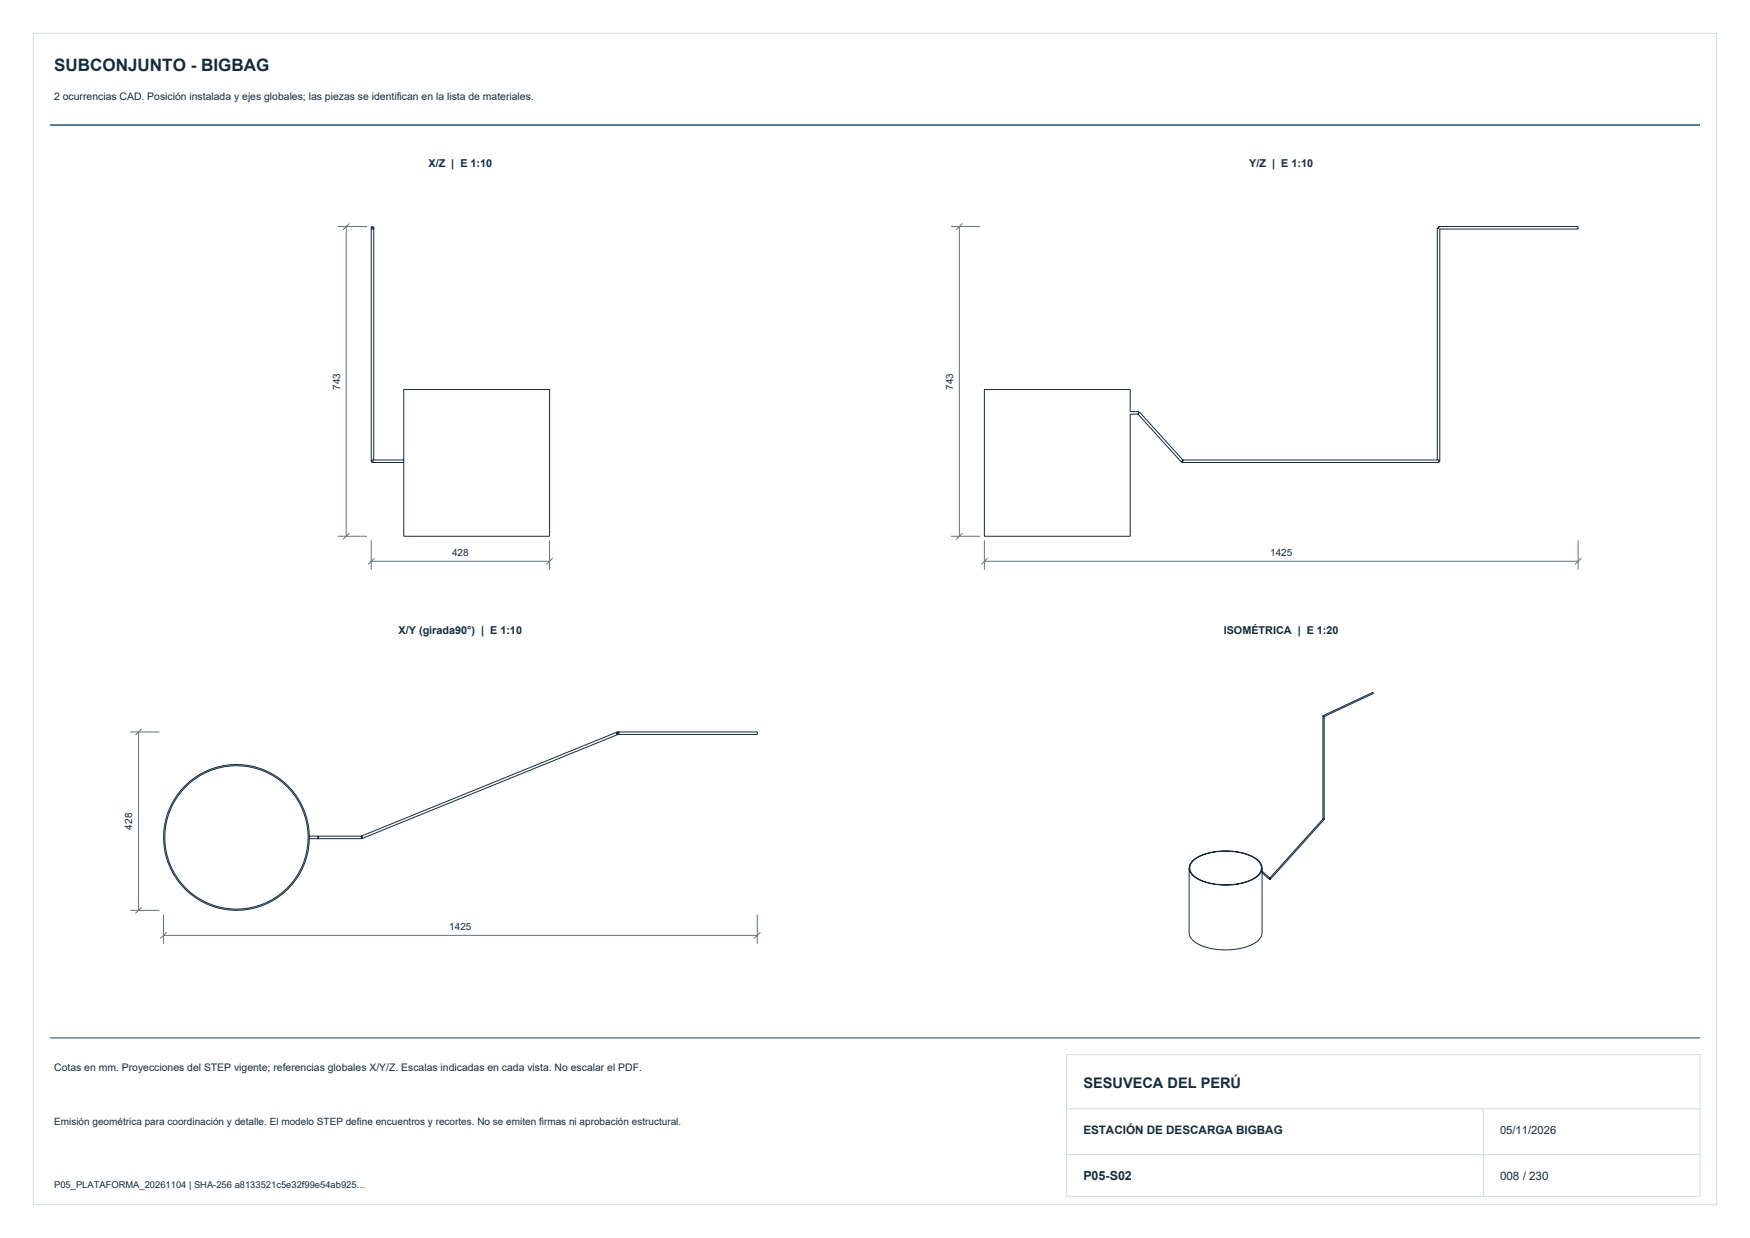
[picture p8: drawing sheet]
<svg xmlns="http://www.w3.org/2000/svg" width="420mm" height="297mm" viewBox="0 0 420 297" stroke-linecap="round" stroke-linejoin="round" font-family="sans-serif">
<defs><g id="words">
<text font-size="4.1" fill="#152c3d" x="13" y="17">SUBCONJUNTO - BIGBAG</text>
<text font-size="3.5" fill="#152c3d" x="260" y="261">SESUVECA DEL PERÚ</text>
<text font-size="3" fill="#152c3d" x="260" y="283">P05-S02</text>
<g font-size="2.8" fill="#152c3d">
<text x="260" y="272">ESTACIÓN DE DESCARGA BIGBAG</text>
<text x="360" y="283">008 / 230</text>
</g>
<text font-size="2.7" fill="#152c3d" x="360" y="272">05/11/2026</text>
<g font-size="2.6" fill="#152c3d">
<text x="102.8" y="40">X/Z | E 1:10</text>
<text x="299.8" y="40">Y/Z | E 1:10</text>
<text x="95.7" y="152">X/Y (girada90°) | E 1:10</text>
<text x="293.7" y="152">ISOMÉTRICA | E 1:20</text>
</g>
<g font-size="2.5" fill="#152c3d">
<text x="13" y="24">2 ocurrencias CAD. Posición instalada y ejes globales; las piezas se identifican en la lista de materiales.</text>
<text x="13" y="257">Cotas en mm. Proyecciones del STEP vigente; referencias globales X/Y/Z. Escalas indicadas en cada vista. No escalar el PDF.</text>
</g>
<g font-size="2.4" fill="#152c3d">
<text x="81.6" y="93.5" transform="rotate(-90 81.6 93.5)">743</text>
<text x="228.8" y="93.5" transform="rotate(-90 228.8 93.5)">743</text>
<text x="108.5" y="133.3">428</text>
<text x="304.8" y="133.3">1425</text>
<text x="31.8" y="199" transform="rotate(-90 31.8 199)">428</text>
<text x="107.8" y="223.1">1425</text>
<text x="13" y="270">Emisión geométrica para coordinación y detalle. El modelo STEP define encuentros y recortes. No se emiten firmas ni aprobación estructural.</text>
</g>
<text font-size="2.3" fill="#152c3d" x="13" y="285">P05_PLATAFORMA_20261104 | SHA-256 a8133521c5e32f99e54ab925…</text>
</g></defs>
<path d="M8 8h404v281h-404zM256 253h152v34h-152zM256 277h152M256 266h152M356 266v21" fill="none" stroke="#d3dce3" stroke-width=".24"/>
<path d="M12 30h396" fill="none" stroke="#174e70" stroke-width=".35"/>
<path d="M12 249h396" fill="none" stroke="#174e70" stroke-width=".25"/>
<g fill="none" stroke="#152c3d" stroke-width=".24">
<path d="M345.3 54.9v-.6h33.5v.6h-33.2v55.7h-.3M345.6 54.6h-.6v55.7M96.9 93.4h35v35.2h-35zM273 99.3l.5-.5 10.5 11.6-.5 .5-10.4-11.6h-1.8v29.3h-35v-35.2h35v5.3h2v.6M89.7 110.3v-55.7h-.6v56h.6M96.9 110.3h-7.5l-.3 .3 .3 .3h7.5M283.6 110.7l.2 .2M283.8 110.3v.6M283.9 110.3h61.4l.1 .3-.1 .3h-61.5M148.1 175.6l-61.4 25M148.3 175.6h33.5v.6h-33.5zM148.3 176.2l-61.4 25-.3-.6"/>
<path d="M317.5 171.8h.3v24.7M317.5 171.8v24.7M317.5 171.8h.1M317.6 171.7l11.8-5.6 .2 .1v.2l-11.8 5.5M317.6 171.7l.1 .2M317.6 171.7l-.1 .1M317.8 196.6l-12.9 14.4M317.8 196.6l-.3-.2-12.8 14.3M317.8 196.5v.1M74.2 200.6h12.6l.2 .3-.2 .3h-12.6M76.3 200.6l.2 .3-.2 .3zM285.4 208.2a3.9 3.9 0 0 0 2.9 3.1 16 16 0 0 0 13-.7l1.3-1.3 .3-1.1"/>
<path d="M285.4 208.2a3.9 3.9 0 0 1 3-3 15.9 15.9 0 0 1 13 .7l1.2 1.3 .3 1M285.4 208.2v15.6a3.9 3.9 0 0 0 2.9 3 16 16 0 0 0 13-.7l1.3-1.2 .3-1.1v-15.6M286.3 206.6a13.1 13.1 0 0 1 10.4-2.2 8 8 0 0 1 5.8 2.8 2.46 2.46 0 0 1-1.3 3.4 15.2 15.2 0 0 1-14.2-.1 2.36 2.36 0 0 1-.7-3.9zM302.9 209l2 1.8-.1 .1-.1 .1-1.8-1.6M304.6 210.8h.2l.1 .2M304.9 211h-.2"/>
<circle cx="89.4" cy="54.6" r=".3"/>
<circle cx="148.3" cy="175.9" r=".3"/>
<circle cx="56.8" cy="200.9" r="17.2"/>
<circle cx="56.8" cy="200.9" r="17.5"/>
</g>
<g fill="none" stroke="#65737c" stroke-width=".24">
<path d="M81.1 54.3h7M83.1 54.3v74.3M83.9 53.6l-1.5 1.5M228.3 54.3h7M230.3 54.3v74.3M231 53.6l-1.5 1.5M81.1 128.6h7M83.9 127.9l-1.5 1.5M89.1 129.6v7M89.1 134.6h42.8M89.9 133.9l-1.5 1.5M131.9 129.6v7"/>
<path d="M132.7 133.9l-1.5 1.5M228.3 128.6h7M231 127.9l-1.5 1.5M236.3 134.6h142.5M236.3 129.6v7M237 133.9l-1.5 1.5M378.8 129.6v7M379.5 133.9l-1.5 1.5M31.3 175.6h7M33.3 175.6v42.8M34 174.8l-1.5 1.5M31.3 218.4h7"/>
<path d="M34 217.6l-1.5 1.5M39.3 219.4v7M181.8 219.4v7M39.3 224.4h142.5M40 223.6l-1.5 1.5M182.5 223.6l-1.5 1.5"/>
</g>
<use href="#words"/>
</svg>
